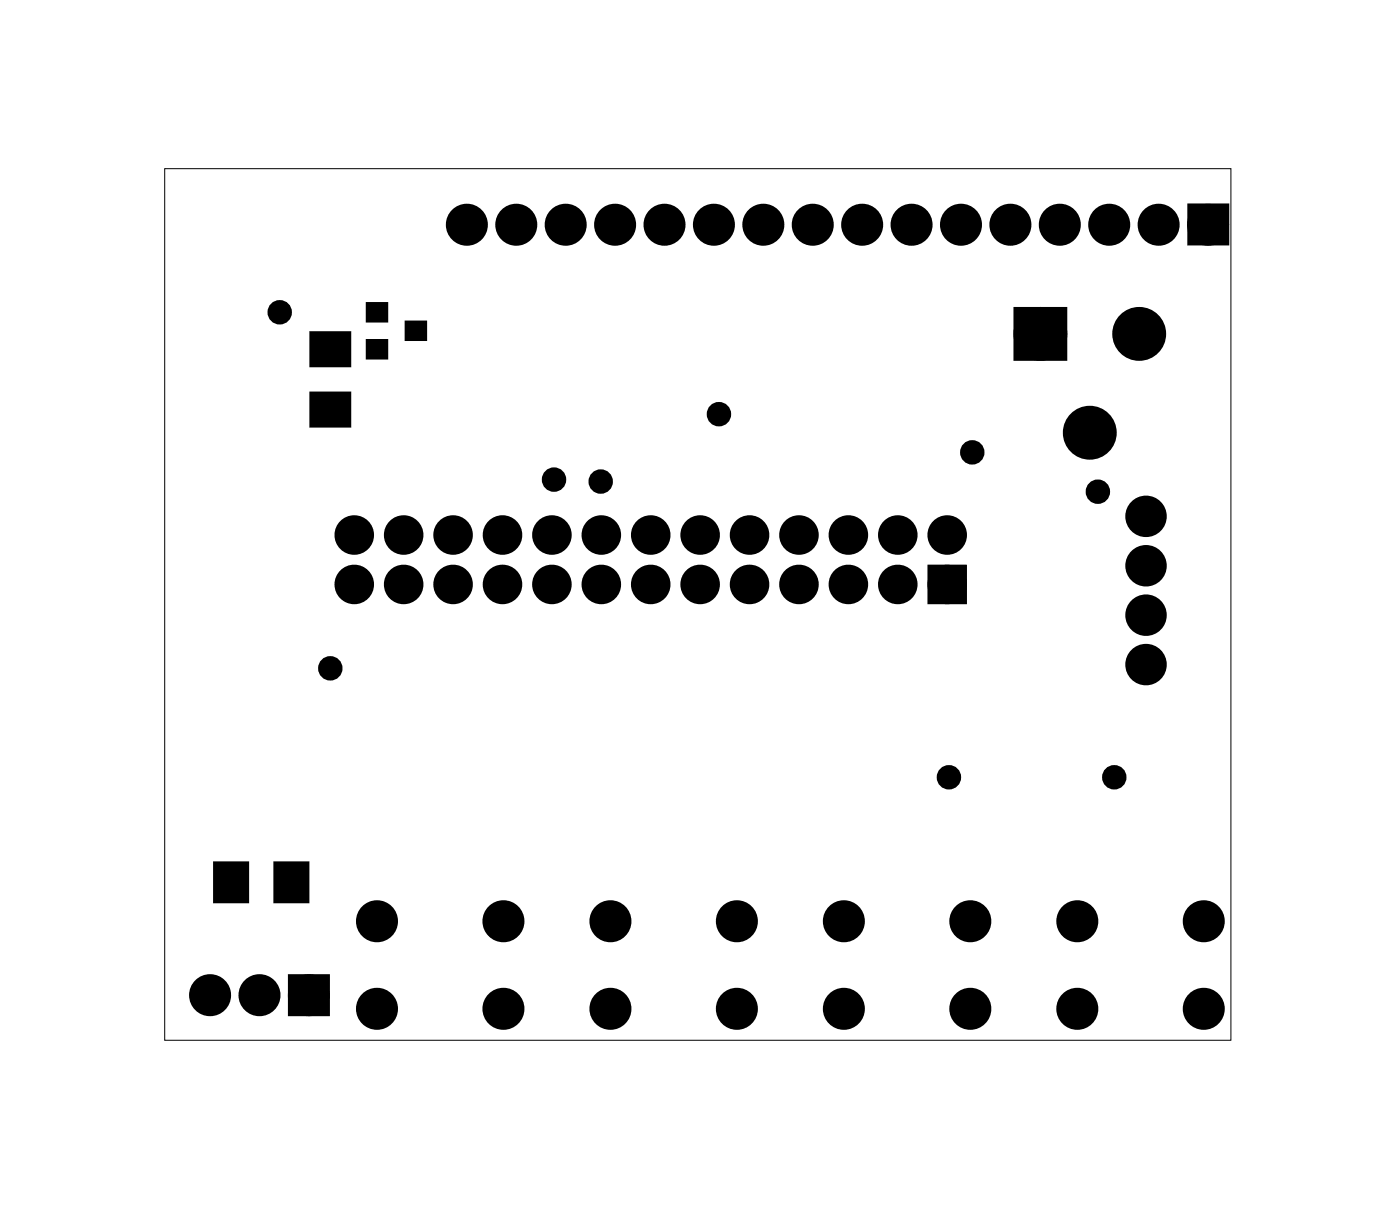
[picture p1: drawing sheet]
<svg xmlns="http://www.w3.org/2000/svg" width="72mm" height="62mm" viewBox="0 0 72 62" stroke-linecap="round" stroke-linejoin="round" font-family="sans-serif">
<path d="M8.5 8.7h54.8v44.8h-54.8z" fill="none" stroke="#000" stroke-width=".05"/>
<g fill="#000">
<path d="M16 17.2h1.9v1.6h-1.9zM18.9 17.6h.9v.8h-.9zM18.9 15.7h.9v.8h-.9zM20.9 16.6h.9v.8h-.9zM52.6 16.3h1.8v1.8h-1.8zM61.4 10.8h1.4v1.4h-1.4zM16 20.3h1.9v1.6h-1.9zM48.1 29.4h1.2v1.3h-1.2zM11.1 44.4h1.6v1.9h-1.6zM14.2 44.4h1.6v1.9h-1.6zM15.2 50.5h1.4v1.3h-1.4z"/>
<circle cx="18.2" cy="27.5" r=".64"/>
<circle cx="18.2" cy="30" r=".64"/>
<circle cx="20.8" cy="27.5" r=".64"/>
<circle cx="20.8" cy="30" r=".64"/>
<circle cx="23.3" cy="27.5" r=".64"/>
<circle cx="23.3" cy="30" r=".64"/>
<circle cx="25.8" cy="27.5" r=".64"/>
<circle cx="25.8" cy="30" r=".64"/>
<circle cx="28.4" cy="27.5" r=".64"/>
<circle cx="28.4" cy="30" r=".64"/>
<circle cx="30.9" cy="27.5" r=".64"/>
<circle cx="30.9" cy="30" r=".64"/>
<circle cx="33.5" cy="27.5" r=".64"/>
<circle cx="33.5" cy="30" r=".64"/>
<circle cx="36" cy="27.5" r=".64"/>
<circle cx="36" cy="30" r=".64"/>
<circle cx="38.5" cy="27.5" r=".64"/>
<circle cx="38.5" cy="30" r=".64"/>
<circle cx="41.1" cy="27.5" r=".64"/>
<circle cx="41.1" cy="30" r=".64"/>
<circle cx="43.6" cy="27.5" r=".64"/>
<circle cx="43.6" cy="30" r=".64"/>
<circle cx="46.2" cy="27.5" r=".64"/>
<circle cx="46.2" cy="30" r=".64"/>
<circle cx="48.7" cy="27.5" r=".64"/>
<circle cx="48.7" cy="30" r=".64"/>
</g>
<g fill="none" stroke="#000" stroke-width=".76" stroke-linecap="butt">
<path d="M61.4 10.8h1.4v1.4h-1.4zM15.2 50.5h1.4v1.3h-1.4z"/>
<circle cx="24" cy="11.6" r=".7"/>
<circle cx="26.5" cy="11.6" r=".7"/>
<circle cx="29.1" cy="11.6" r=".7"/>
<circle cx="31.6" cy="11.6" r=".7"/>
<circle cx="34.2" cy="11.6" r=".7"/>
<circle cx="36.7" cy="11.6" r=".7"/>
<circle cx="39.2" cy="11.6" r=".7"/>
<circle cx="41.8" cy="11.6" r=".7"/>
<circle cx="44.3" cy="11.6" r=".7"/>
<circle cx="46.9" cy="11.6" r=".7"/>
<circle cx="49.4" cy="11.6" r=".7"/>
<circle cx="51.9" cy="11.6" r=".7"/>
<circle cx="54.5" cy="11.6" r=".7"/>
<circle cx="57" cy="11.6" r=".7"/>
<circle cx="59.6" cy="11.6" r=".7"/>
<circle cx="62.1" cy="11.6" r=".7"/>
<circle cx="10.8" cy="51.2" r=".7"/>
<circle cx="13.3" cy="51.2" r=".7"/>
<circle cx="15.9" cy="51.2" r=".7"/>
<circle cx="19.4" cy="47.4" r=".7"/>
<circle cx="19.4" cy="51.9" r=".7"/>
<circle cx="25.9" cy="47.4" r=".7"/>
<circle cx="25.9" cy="51.9" r=".7"/>
<circle cx="31.4" cy="47.4" r=".7"/>
<circle cx="31.4" cy="51.9" r=".7"/>
<circle cx="37.9" cy="47.4" r=".7"/>
<circle cx="37.9" cy="51.9" r=".7"/>
<circle cx="43.4" cy="47.4" r=".7"/>
<circle cx="43.4" cy="51.9" r=".7"/>
<circle cx="49.9" cy="47.4" r=".7"/>
<circle cx="49.9" cy="51.9" r=".7"/>
<circle cx="55.4" cy="47.4" r=".7"/>
<circle cx="55.4" cy="51.9" r=".7"/>
<circle cx="61.9" cy="47.4" r=".7"/>
<circle cx="61.9" cy="51.9" r=".7"/>
</g>
<g fill="#000">
<circle cx="14.4" cy="16.1" r=".35"/>
<circle cx="24" cy="11.6" r=".7"/>
<circle cx="26.5" cy="11.6" r=".7"/>
<circle cx="29.1" cy="11.6" r=".7"/>
<circle cx="31.6" cy="11.6" r=".7"/>
<circle cx="34.2" cy="11.6" r=".7"/>
<circle cx="36.7" cy="11.6" r=".7"/>
<circle cx="39.2" cy="11.6" r=".7"/>
<circle cx="41.8" cy="11.6" r=".7"/>
<circle cx="44.3" cy="11.6" r=".7"/>
<circle cx="46.9" cy="11.6" r=".7"/>
<circle cx="49.4" cy="11.6" r=".7"/>
<circle cx="51.9" cy="11.6" r=".7"/>
<circle cx="53.5" cy="17.2" r=".89"/>
<circle cx="54.5" cy="11.6" r=".7"/>
<circle cx="57" cy="11.6" r=".7"/>
<circle cx="58.6" cy="17.2" r=".89"/>
<circle cx="59.6" cy="11.6" r=".7"/>
<circle cx="62.1" cy="11.6" r=".7"/>
<circle cx="17" cy="34.4" r=".35"/>
<circle cx="28.5" cy="24.7" r=".35"/>
<circle cx="30.9" cy="24.8" r=".35"/>
<circle cx="37" cy="21.3" r=".35"/>
<circle cx="48.8" cy="40" r=".35"/>
<circle cx="50" cy="23.3" r=".35"/>
<circle cx="56" cy="22.2" r=".89"/>
<circle cx="56.4" cy="25.3" r=".35"/>
<circle cx="57.3" cy="40" r=".35"/>
<circle cx="58.9" cy="34.2" r=".76"/>
<circle cx="58.9" cy="29.1" r=".76"/>
<circle cx="58.9" cy="26.5" r=".76"/>
<circle cx="58.9" cy="31.6" r=".76"/>
<circle cx="10.8" cy="51.2" r=".7"/>
<circle cx="13.3" cy="51.2" r=".7"/>
<circle cx="15.9" cy="51.2" r=".7"/>
<circle cx="19.4" cy="51.9" r=".7"/>
<circle cx="19.4" cy="47.4" r=".7"/>
<circle cx="25.9" cy="51.9" r=".7"/>
<circle cx="25.9" cy="47.4" r=".7"/>
<circle cx="31.4" cy="51.9" r=".7"/>
<circle cx="31.4" cy="47.4" r=".7"/>
<circle cx="37.9" cy="51.9" r=".7"/>
<circle cx="37.9" cy="47.4" r=".7"/>
<circle cx="43.4" cy="51.9" r=".7"/>
<circle cx="43.4" cy="47.4" r=".7"/>
<circle cx="49.9" cy="51.9" r=".7"/>
<circle cx="49.9" cy="47.4" r=".7"/>
<circle cx="55.4" cy="51.9" r=".7"/>
<circle cx="55.4" cy="47.4" r=".7"/>
<circle cx="61.9" cy="51.9" r=".7"/>
<circle cx="61.9" cy="47.4" r=".7"/>
</g>
<g fill="none" stroke="#000" stroke-width=".99" stroke-linecap="butt">
<path d="M52.6 16.3h1.8v1.8h-1.8z"/>
<circle cx="53.5" cy="17.2" r=".89"/>
<circle cx="58.6" cy="17.2" r=".89"/>
<circle cx="56" cy="22.2" r=".89"/>
</g>
<path d="M16 17.2h1.9v1.6h-1.9zM18.9 17.6h.9v.8h-.9zM18.9 15.7h.9v.8h-.9zM20.9 16.6h.9v.8h-.9zM16 20.3h1.9v1.6h-1.9zM11.1 44.4h1.6v1.9h-1.6zM14.2 44.4h1.6v1.9h-1.6z" fill="none" stroke="#000" stroke-width=".25"/>
<g fill="none" stroke="#000" stroke-width=".61" stroke-linecap="butt">
<circle cx="58.9" cy="34.2" r=".76"/>
<circle cx="58.9" cy="26.5" r=".76"/>
<circle cx="58.9" cy="29.1" r=".76"/>
<circle cx="58.9" cy="31.6" r=".76"/>
</g>
<g fill="none" stroke="#000" stroke-width=".76">
<path d="M48.1 29.4h1.2v1.3h-1.2z"/>
<circle cx="18.2" cy="30" r=".64"/>
<circle cx="18.2" cy="27.5" r=".64"/>
<circle cx="20.8" cy="27.5" r=".64"/>
<circle cx="20.8" cy="30" r=".64"/>
<circle cx="23.3" cy="30" r=".64"/>
<circle cx="23.3" cy="27.5" r=".64"/>
<circle cx="25.8" cy="30" r=".64"/>
<circle cx="25.8" cy="27.5" r=".64"/>
<circle cx="28.4" cy="30" r=".64"/>
<circle cx="28.4" cy="27.5" r=".64"/>
<circle cx="30.9" cy="30" r=".64"/>
<circle cx="30.9" cy="27.5" r=".64"/>
<circle cx="33.5" cy="27.5" r=".64"/>
<circle cx="33.5" cy="30" r=".64"/>
<circle cx="36" cy="30" r=".64"/>
<circle cx="36" cy="27.5" r=".64"/>
<circle cx="38.5" cy="30" r=".64"/>
<circle cx="38.5" cy="27.5" r=".64"/>
<circle cx="41.1" cy="27.5" r=".64"/>
<circle cx="41.1" cy="30" r=".64"/>
<circle cx="43.6" cy="30" r=".64"/>
<circle cx="43.6" cy="27.5" r=".64"/>
<circle cx="46.2" cy="30" r=".64"/>
<circle cx="46.2" cy="27.5" r=".64"/>
<circle cx="48.7" cy="27.5" r=".64"/>
<circle cx="48.7" cy="30" r=".64"/>
</g>
<g fill="none" stroke="#000" stroke-width=".55">
<circle cx="14.4" cy="16.1" r=".35"/>
<circle cx="17" cy="34.4" r=".35"/>
<circle cx="28.5" cy="24.7" r=".35"/>
<circle cx="30.9" cy="24.8" r=".35"/>
<circle cx="37" cy="21.3" r=".35"/>
<circle cx="48.8" cy="40" r=".35"/>
<circle cx="50" cy="23.3" r=".35"/>
<circle cx="56.4" cy="25.3" r=".35"/>
<circle cx="57.3" cy="40" r=".35"/>
</g>
</svg>
